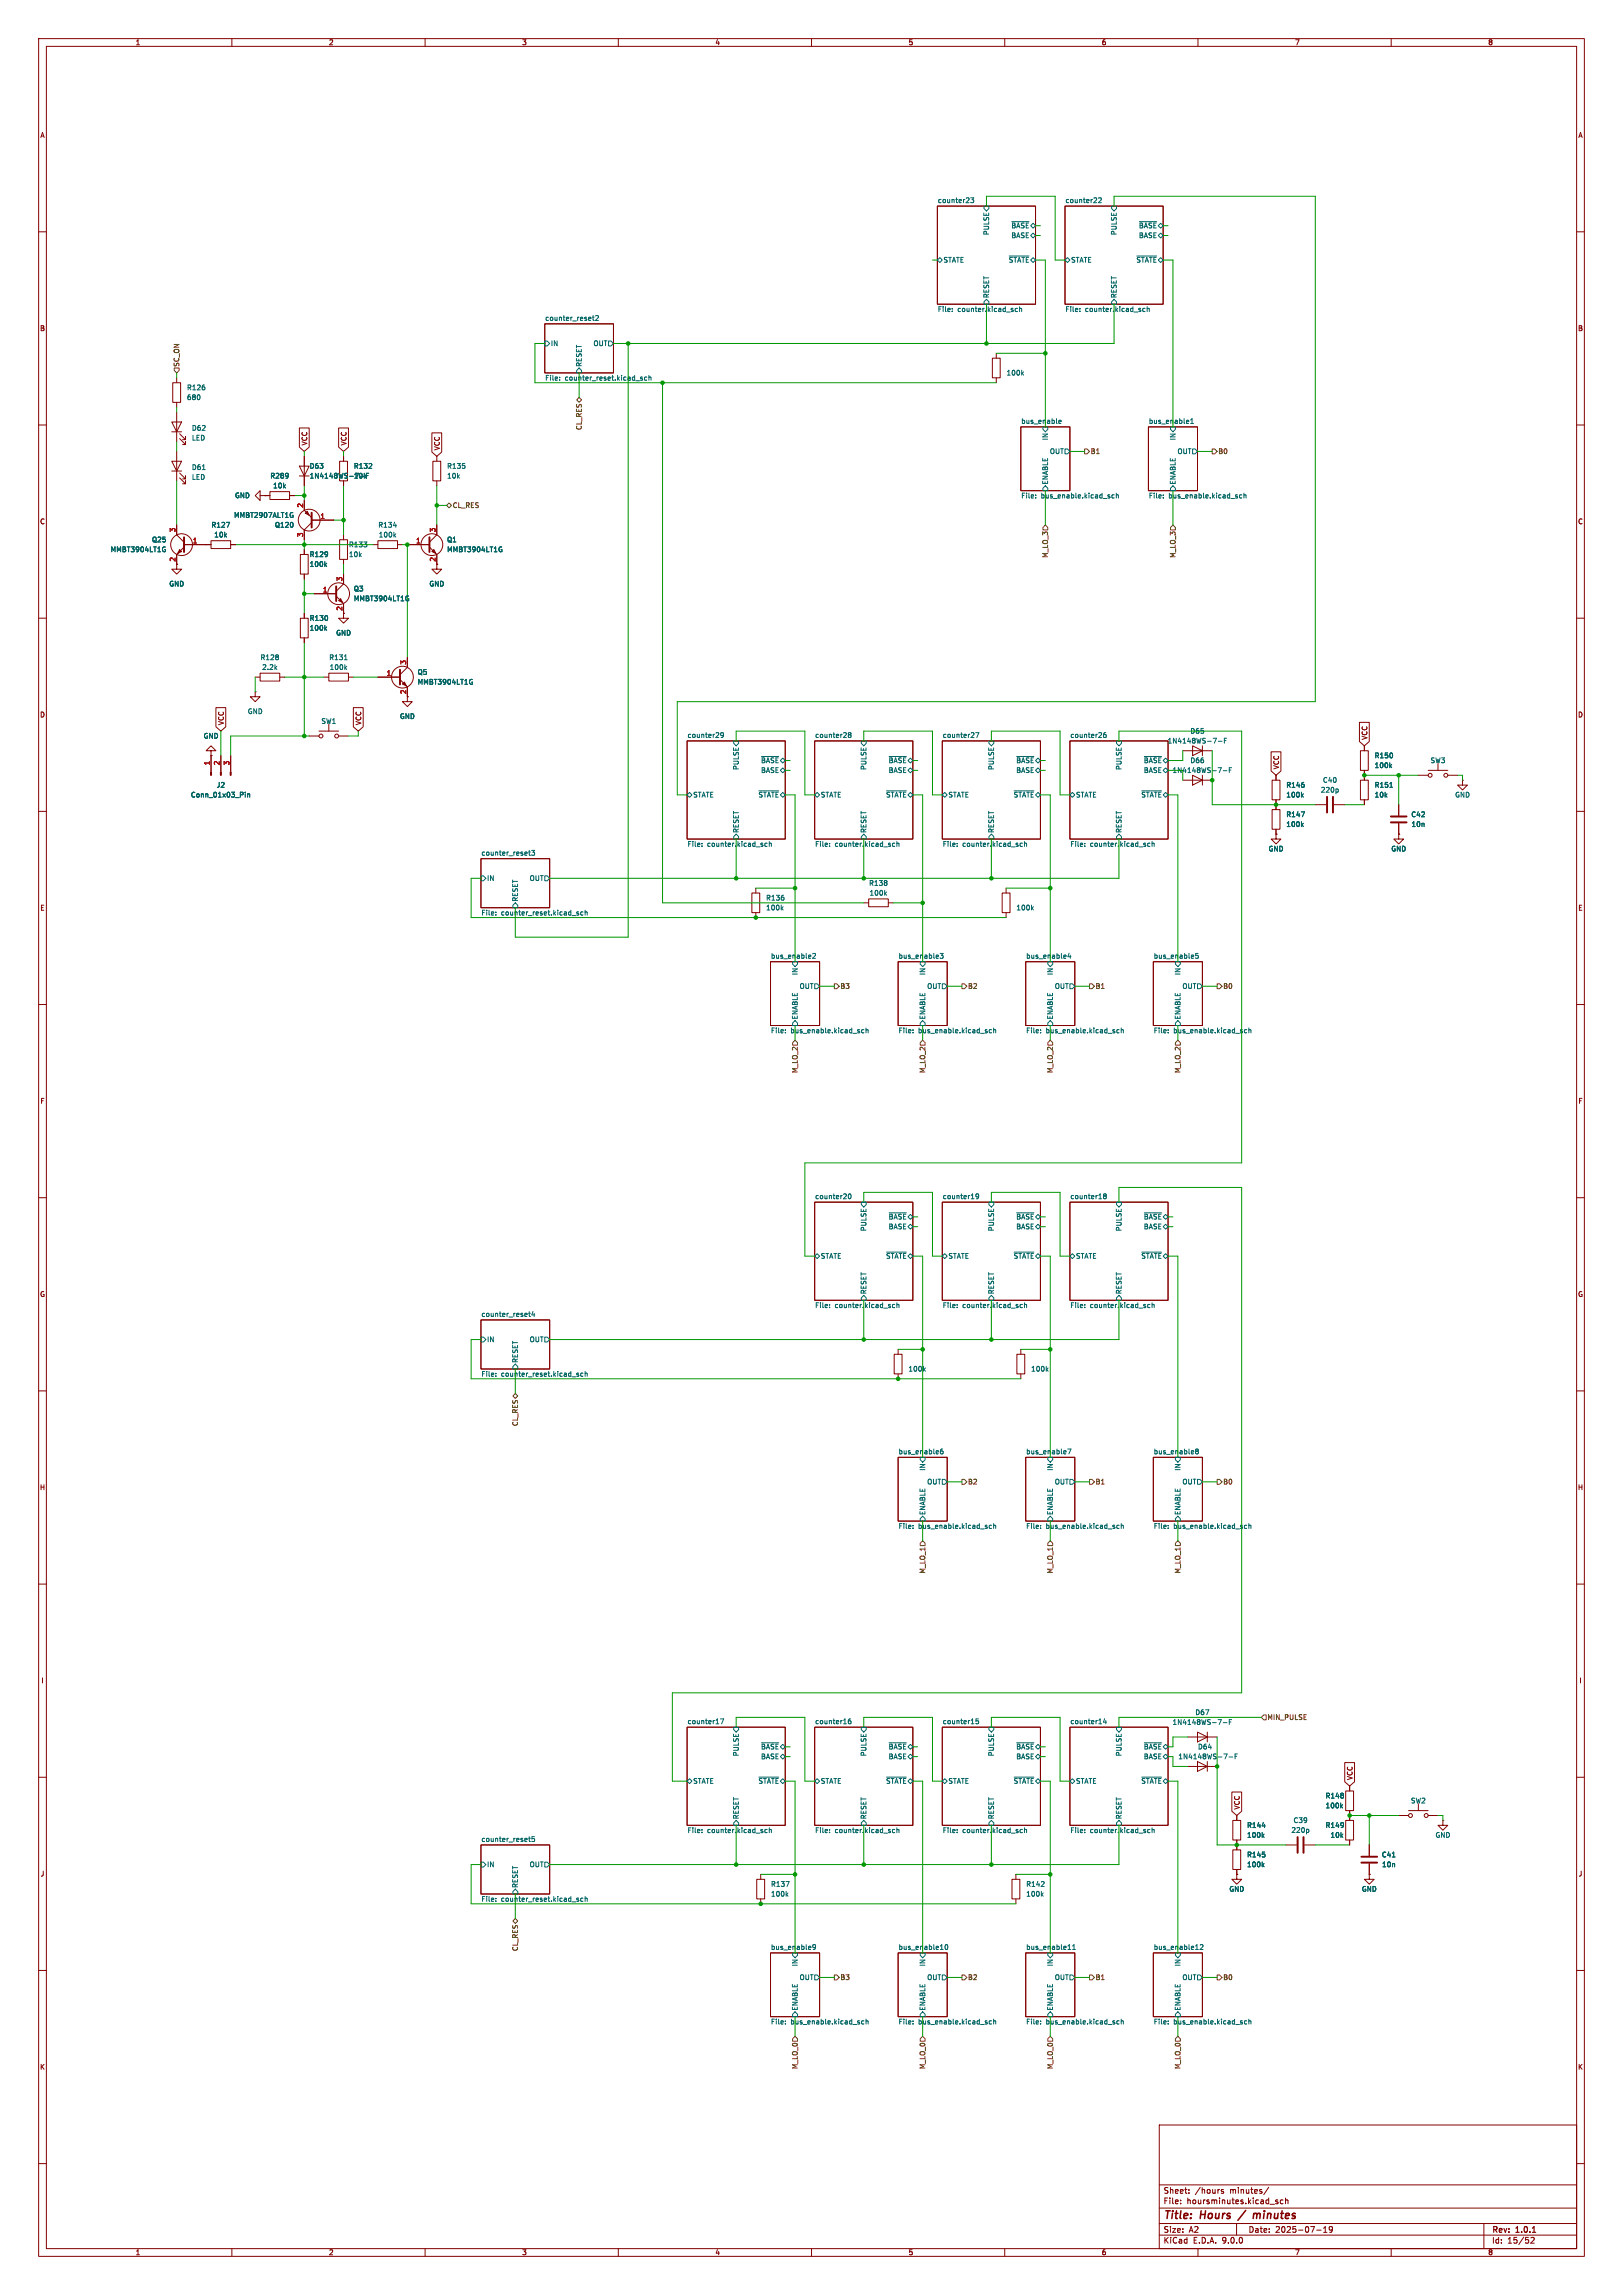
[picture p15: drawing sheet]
<svg xmlns="http://www.w3.org/2000/svg" width="420mm" height="594mm" viewBox="0 0 420 594" stroke-linecap="round" stroke-linejoin="round" font-family="sans-serif">
<defs><g id="words">
<g font-size="2.8" fill="#840000">
<text x="301" y="574.9">Title:</text>
<text x="310.6" y="574.9">Hours</text>
<text x="326" y="574.9">minutes</text>
</g>
<g font-size="2.1" fill="#840000">
<text x="301" y="568">Sheet:</text>
<text x="309.2" y="568">/hours</text>
<text x="318.3" y="568">minutes/</text>
<text x="301" y="570.7">File:</text>
<text x="307.1" y="570.7">hoursminutes.kicad_sch</text>
<text x="301" y="580.9">KiCad</text>
<text x="301" y="578.1">Size:</text>
<text x="307.6" y="578.1">A2</text>
<text x="308.7" y="580.9">E.D.A.</text>
<text x="316.3" y="580.9">9.0.0</text>
<text x="323" y="578.1">Date:</text>
<text x="330" y="578.1">2025-07-19</text>
<text x="386" y="578.3">Rev:</text>
<text x="386" y="580.9">Id:</text>
<text x="390.1" y="580.9">15/52</text>
<text x="392.4" y="578.3">1.0.1</text>
</g>
<g font-size="1.8" fill="#840000">
<text x="35" y="11.9">1</text>
<text x="85" y="11.9">2</text>
<text x="135" y="11.9">3</text>
<text x="185" y="11.9">4</text>
<text x="235" y="11.9">5</text>
<text x="285" y="11.9">6</text>
<text x="335" y="11.9">7</text>
<text x="385" y="11.9">8</text>
<text x="10.3" y="35.9">A</text>
<text x="408.3" y="35.9">A</text>
<text x="10.3" y="85.9">B</text>
<text x="408.2" y="85.9">B</text>
<text x="79.7" y="115.4" transform="rotate(-90 79.7 115.4)">VCC</text>
<text x="89.9" y="115.4" transform="rotate(-90 89.9 115.4)">VCC</text>
<text x="114" y="116.7" transform="rotate(-90 114 116.7)">VCC</text>
<text x="10.3" y="135.9">C</text>
<text x="408.2" y="135.9">C</text>
<text x="45.5" y="145.5" transform="rotate(-90 45.5 145.5)">2</text>
<text x="88.6" y="158.2" transform="rotate(-90 88.6 158.2)">2</text>
<text x="10.3" y="185.9">D</text>
<text x="408.2" y="185.9">D</text>
<text x="58.1" y="187.8" transform="rotate(-90 58.1 187.8)">VCC</text>
<text x="93.7" y="187.8" transform="rotate(-90 93.7 187.8)">VCC</text>
<text x="354" y="191.6" transform="rotate(-90 354 191.6)">VCC</text>
<text x="331.2" y="199.2" transform="rotate(-90 331.2 199.2)">VCC</text>
<text x="10.3" y="235.9">E</text>
<text x="408.3" y="235.9">E</text>
<text x="10.3" y="285.9">F</text>
<text x="408.3" y="285.9">F</text>
<text x="10.3" y="335.9">G</text>
<text x="408.2" y="335.9">G</text>
<text x="10.2" y="385.9">H</text>
<text x="408.2" y="385.9">H</text>
<text x="10.6" y="435.9">I</text>
<text x="408.6" y="435.9">I</text>
<text x="350.2" y="460.9" transform="rotate(-90 350.2 460.9)">VCC</text>
<text x="321" y="468.5" transform="rotate(-90 321 468.5)">VCC</text>
<text x="10.4" y="485.9">J</text>
<text x="408.4" y="485.9">J</text>
<text x="10.3" y="535.9">K</text>
<text x="408.2" y="535.9">K</text>
<text x="35" y="583.9">1</text>
<text x="85" y="583.9">2</text>
<text x="135" y="583.9">3</text>
<text x="185" y="583.9">4</text>
<text x="235" y="583.9">5</text>
<text x="285" y="583.9">6</text>
<text x="335" y="583.9">7</text>
<text x="385" y="583.9">8</text>
</g>
<g font-size="1.8" fill="#006464">
<text x="242.6" y="52.6">counter23</text>
<text x="275.6" y="52.6">counter22</text>
<text x="261.6" y="59.3">~{BASE}</text>
<text x="294.6" y="59.3">~{BASE}</text>
<text x="256.1" y="61" transform="rotate(-90 256.1 61)">PULSE</text>
<text x="261.6" y="61.8">BASE</text>
<text x="289.2" y="61" transform="rotate(-90 289.2 61)">PULSE</text>
<text x="294.6" y="61.8">BASE</text>
<text x="244" y="68.2">STATE</text>
<text x="260.9" y="68.2">~{STATE}</text>
<text x="277.1" y="68.2">STATE</text>
<text x="293.9" y="68.2">~{STATE}</text>
<text x="256.1" y="77.3" transform="rotate(-90 256.1 77.3)">RESET</text>
<text x="289.2" y="77.3" transform="rotate(-90 289.2 77.3)">RESET</text>
<text x="141" y="83.1">counter_reset2</text>
<text x="242.6" y="81.1">File:</text>
<text x="247.8" y="81.1">counter.kicad_sch</text>
<text x="275.6" y="81.1">File:</text>
<text x="280.8" y="81.1">counter.kicad_sch</text>
<text x="142.4" y="89.8">IN</text>
<text x="153.5" y="89.8">OUT</text>
<text x="150.7" y="95.1" transform="rotate(-90 150.7 95.1)">RESET</text>
<text x="48.3" y="101.2">R126</text>
<text x="141" y="98.8">File:</text>
<text x="146.2" y="98.8">counter_reset.kicad_sch</text>
<text x="260.4" y="97.4">100k</text>
<text x="48.3" y="103.7">680</text>
<text x="49.5" y="111.7">D62</text>
<text x="264.2" y="109.8">bus_enable</text>
<text x="297.2" y="109.8">bus_enable1</text>
<text x="49.5" y="114.2">LED</text>
<text x="271.4" y="114.1" transform="rotate(-90 271.4 114.1)">IN</text>
<text x="271.6" y="117.7">OUT</text>
<text x="304.4" y="114.1" transform="rotate(-90 304.4 114.1)">IN</text>
<text x="304.6" y="117.7">OUT</text>
<text x="49.5" y="124.4">LED</text>
<text x="49.5" y="121.8">D61</text>
<text x="69.8" y="124.1">R289</text>
<text x="80" y="121.5">D63</text>
<text x="80" y="124.1">1N4148WS-7-F</text>
<text x="91.4" y="121.5">R132</text>
<text x="91.4" y="124.1">10k</text>
<text x="115.6" y="121.5">R135</text>
<text x="115.6" y="124.1">10k</text>
<text x="271.4" y="125.5" transform="rotate(-90 271.4 125.5)">ENABLE</text>
<text x="304.4" y="125.5" transform="rotate(-90 304.4 125.5)">ENABLE</text>
<text x="60.7" y="129.1">GND</text>
<text x="70.6" y="126.6">10k</text>
<text x="264.2" y="129.3">File:</text>
<text x="269.4" y="129.3">bus_enable.kicad_sch</text>
<text x="297.2" y="129.3">File:</text>
<text x="302.4" y="129.3">bus_enable.kicad_sch</text>
<text x="54.6" y="136.8">R127</text>
<text x="60.4" y="134.2">MMBT2907ALT1G</text>
<text x="71" y="136.8">Q120</text>
<text x="97.8" y="136.8">R134</text>
<text x="28.5" y="143.1">MMBT3904LT1G</text>
<text x="39.2" y="140.6">Q25</text>
<text x="55.3" y="139.3">10k</text>
<text x="90.2" y="141.8">R133</text>
<text x="97.9" y="139.3">100k</text>
<text x="115.6" y="140.6">Q1</text>
<text x="115.6" y="143.1">MMBT3904LT1G</text>
<text x="80" y="144.4">R129</text>
<text x="80" y="146.9">100k</text>
<text x="90.2" y="144.4">10k</text>
<text x="43.7" y="152">GND</text>
<text x="91.4" y="153.3">Q3</text>
<text x="91.4" y="155.8">MMBT3904LT1G</text>
<text x="111" y="152">GND</text>
<text x="80" y="160.9">R130</text>
<text x="80" y="163.4">100k</text>
<text x="86.9" y="164.7">GND</text>
<text x="67.3" y="171">R128</text>
<text x="67.7" y="173.6">2.2k</text>
<text x="85.1" y="171">R131</text>
<text x="85.2" y="173.6">100k</text>
<text x="108" y="174.9">Q5</text>
<text x="108" y="177.4">MMBT3904LT1G</text>
<text x="64" y="185">GND</text>
<text x="52.6" y="191.4">GND</text>
<text x="83.1" y="187.6">SW1</text>
<text x="103.4" y="186.3">GND</text>
<text x="177.8" y="191.1">counter29</text>
<text x="210.8" y="191.1">counter28</text>
<text x="243.8" y="191.1">counter27</text>
<text x="276.9" y="191.1">counter26</text>
<text x="307.9" y="190.1">D65</text>
<text x="196.8" y="197.7">~{BASE}</text>
<text x="229.8" y="197.7">~{BASE}</text>
<text x="262.9" y="197.7">~{BASE}</text>
<text x="295.9" y="197.7">~{BASE}</text>
<text x="302" y="192.6">1N4148WS-7-F</text>
<text x="307.9" y="197.7">D66</text>
<text x="355.6" y="196.4">R150</text>
<text x="370.1" y="197.7">SW3</text>
<text x="191.4" y="199.4" transform="rotate(-90 191.4 199.4)">PULSE</text>
<text x="196.8" y="200.3">BASE</text>
<text x="224.4" y="199.4" transform="rotate(-90 224.4 199.4)">PULSE</text>
<text x="229.8" y="200.3">BASE</text>
<text x="257.4" y="199.4" transform="rotate(-90 257.4 199.4)">PULSE</text>
<text x="262.9" y="200.3">BASE</text>
<text x="290.4" y="199.4" transform="rotate(-90 290.4 199.4)">PULSE</text>
<text x="295.9" y="200.3">BASE</text>
<text x="303.3" y="200.3">1N4148WS-7-F</text>
<text x="342.2" y="202.8">C40</text>
<text x="355.6" y="199">100k</text>
<text x="49.3" y="206.6">Conn_01x03_Pin</text>
<text x="56" y="204.1">J2</text>
<text x="179.3" y="206.6">STATE</text>
<text x="196.2" y="206.6">~{STATE}</text>
<text x="212.3" y="206.6">STATE</text>
<text x="229.2" y="206.6">~{STATE}</text>
<text x="245.3" y="206.6">STATE</text>
<text x="262.2" y="206.6">~{STATE}</text>
<text x="278.3" y="206.6">STATE</text>
<text x="295.2" y="206.6">~{STATE}</text>
<text x="332.7" y="204.1">R146</text>
<text x="332.7" y="206.6">100k</text>
<text x="341.7" y="205.3">220p</text>
<text x="355.6" y="204.1">R151</text>
<text x="355.6" y="206.6">10k</text>
<text x="376.4" y="206.6">GND</text>
<text x="191.4" y="215.7" transform="rotate(-90 191.4 215.7)">RESET</text>
<text x="224.4" y="215.7" transform="rotate(-90 224.4 215.7)">RESET</text>
<text x="257.4" y="215.7" transform="rotate(-90 257.4 215.7)">RESET</text>
<text x="290.4" y="215.7" transform="rotate(-90 290.4 215.7)">RESET</text>
<text x="332.7" y="211.7">R147</text>
<text x="332.7" y="214.2">100k</text>
<text x="365.1" y="211.7">C42</text>
<text x="365.1" y="214.2">10n</text>
<text x="124.5" y="221.5">counter_reset3</text>
<text x="177.8" y="219.5">File:</text>
<text x="183" y="219.5">counter.kicad_sch</text>
<text x="210.8" y="219.5">File:</text>
<text x="216" y="219.5">counter.kicad_sch</text>
<text x="243.8" y="219.5">File:</text>
<text x="249.1" y="219.5">counter.kicad_sch</text>
<text x="276.9" y="219.5">File:</text>
<text x="282.1" y="219.5">counter.kicad_sch</text>
<text x="328.2" y="220.6">GND</text>
<text x="359.9" y="220.6">GND</text>
<text x="125.9" y="228.2">IN</text>
<text x="134.2" y="233.5" transform="rotate(-90 134.2 233.5)">RESET</text>
<text x="136.9" y="228.2">OUT</text>
<text x="198.1" y="233.3">R136</text>
<text x="224.8" y="229.5">R138</text>
<text x="224.9" y="232">100k</text>
<text x="124.5" y="237.3">File:</text>
<text x="129.7" y="237.3">counter_reset.kicad_sch</text>
<text x="198.1" y="235.8">100k</text>
<text x="262.9" y="235.8">100k</text>
<text x="199.4" y="248.2">bus_enable2</text>
<text x="232.4" y="248.2">bus_enable3</text>
<text x="265.4" y="248.2">bus_enable4</text>
<text x="298.4" y="248.2">bus_enable5</text>
<text x="206.6" y="252.5" transform="rotate(-90 206.6 252.5)">IN</text>
<text x="206.8" y="256.1">OUT</text>
<text x="239.6" y="252.5" transform="rotate(-90 239.6 252.5)">IN</text>
<text x="239.8" y="256.1">OUT</text>
<text x="272.6" y="252.5" transform="rotate(-90 272.6 252.5)">IN</text>
<text x="272.8" y="256.1">OUT</text>
<text x="305.7" y="252.5" transform="rotate(-90 305.7 252.5)">IN</text>
<text x="305.9" y="256.1">OUT</text>
<text x="206.6" y="264" transform="rotate(-90 206.6 264)">ENABLE</text>
<text x="239.6" y="264" transform="rotate(-90 239.6 264)">ENABLE</text>
<text x="272.6" y="264" transform="rotate(-90 272.6 264)">ENABLE</text>
<text x="305.7" y="264" transform="rotate(-90 305.7 264)">ENABLE</text>
<text x="199.4" y="267.7">File:</text>
<text x="204.6" y="267.7">bus_enable.kicad_sch</text>
<text x="232.4" y="267.7">File:</text>
<text x="237.6" y="267.7">bus_enable.kicad_sch</text>
<text x="265.4" y="267.7">File:</text>
<text x="270.7" y="267.7">bus_enable.kicad_sch</text>
<text x="298.4" y="267.7">File:</text>
<text x="303.7" y="267.7">bus_enable.kicad_sch</text>
<text x="210.8" y="310.4">counter20</text>
<text x="243.8" y="310.4">counter19</text>
<text x="276.9" y="310.4">counter18</text>
<text x="229.8" y="315.8">~{BASE}</text>
<text x="262.9" y="315.8">~{BASE}</text>
<text x="295.9" y="315.8">~{BASE}</text>
<text x="224.4" y="318.8" transform="rotate(-90 224.4 318.8)">PULSE</text>
<text x="229.8" y="318.4">BASE</text>
<text x="257.4" y="318.8" transform="rotate(-90 257.4 318.8)">PULSE</text>
<text x="262.9" y="318.4">BASE</text>
<text x="290.4" y="318.8" transform="rotate(-90 290.4 318.8)">PULSE</text>
<text x="295.9" y="318.4">BASE</text>
<text x="212.3" y="326">STATE</text>
<text x="229.2" y="326">~{STATE}</text>
<text x="245.3" y="326">STATE</text>
<text x="262.2" y="326">~{STATE}</text>
<text x="278.3" y="326">STATE</text>
<text x="295.2" y="326">~{STATE}</text>
<text x="224.4" y="335.1" transform="rotate(-90 224.4 335.1)">RESET</text>
<text x="257.4" y="335.1" transform="rotate(-90 257.4 335.1)">RESET</text>
<text x="290.4" y="335.1" transform="rotate(-90 290.4 335.1)">RESET</text>
<text x="124.5" y="340.9">counter_reset4</text>
<text x="210.8" y="338.9">File:</text>
<text x="216" y="338.9">counter.kicad_sch</text>
<text x="243.8" y="338.9">File:</text>
<text x="249.1" y="338.9">counter.kicad_sch</text>
<text x="276.9" y="338.9">File:</text>
<text x="282.1" y="338.9">counter.kicad_sch</text>
<text x="125.9" y="347.6">IN</text>
<text x="136.9" y="347.6">OUT</text>
<text x="134.2" y="352.9" transform="rotate(-90 134.2 352.9)">RESET</text>
<text x="124.5" y="356.6">File:</text>
<text x="129.7" y="356.6">counter_reset.kicad_sch</text>
<text x="235" y="355.2">100k</text>
<text x="266.7" y="355.2">100k</text>
<text x="232.4" y="376.5">bus_enable6</text>
<text x="265.4" y="376.5">bus_enable7</text>
<text x="298.4" y="376.5">bus_enable8</text>
<text x="239.6" y="380.8" transform="rotate(-90 239.6 380.8)">IN</text>
<text x="272.6" y="380.8" transform="rotate(-90 272.6 380.8)">IN</text>
<text x="305.7" y="380.8" transform="rotate(-90 305.7 380.8)">IN</text>
<text x="239.8" y="384.4">OUT</text>
<text x="272.8" y="384.4">OUT</text>
<text x="305.9" y="384.4">OUT</text>
<text x="239.6" y="392.2" transform="rotate(-90 239.6 392.2)">ENABLE</text>
<text x="272.6" y="392.2" transform="rotate(-90 272.6 392.2)">ENABLE</text>
<text x="305.7" y="392.2" transform="rotate(-90 305.7 392.2)">ENABLE</text>
<text x="232.4" y="396">File:</text>
<text x="237.6" y="396">bus_enable.kicad_sch</text>
<text x="265.4" y="396">File:</text>
<text x="270.7" y="396">bus_enable.kicad_sch</text>
<text x="298.4" y="396">File:</text>
<text x="303.7" y="396">bus_enable.kicad_sch</text>
<text x="177.8" y="446.3">counter17</text>
<text x="210.8" y="446.3">counter16</text>
<text x="243.8" y="446.3">counter15</text>
<text x="276.9" y="446.3">counter14</text>
<text x="303.3" y="446.6">1N4148WS-7-F</text>
<text x="309.2" y="444.1">D67</text>
<text x="191.4" y="454.7" transform="rotate(-90 191.4 454.7)">PULSE</text>
<text x="196.8" y="453">~{BASE}</text>
<text x="196.8" y="455.5">BASE</text>
<text x="224.4" y="454.7" transform="rotate(-90 224.4 454.7)">PULSE</text>
<text x="229.8" y="453">~{BASE}</text>
<text x="229.8" y="455.5">BASE</text>
<text x="257.4" y="454.7" transform="rotate(-90 257.4 454.7)">PULSE</text>
<text x="262.9" y="453">~{BASE}</text>
<text x="262.9" y="455.5">BASE</text>
<text x="290.4" y="454.7" transform="rotate(-90 290.4 454.7)">PULSE</text>
<text x="295.9" y="453">~{BASE}</text>
<text x="295.9" y="455.5">BASE</text>
<text x="304.8" y="455.5">1N4148WS-7-F</text>
<text x="309.9" y="453">D64</text>
<text x="179.3" y="461.9">STATE</text>
<text x="196.2" y="461.9">~{STATE}</text>
<text x="212.3" y="461.9">STATE</text>
<text x="229.2" y="461.9">~{STATE}</text>
<text x="245.3" y="461.9">STATE</text>
<text x="262.2" y="461.9">~{STATE}</text>
<text x="278.3" y="461.9">STATE</text>
<text x="295.2" y="461.9">~{STATE}</text>
<text x="342.9" y="465.7">R148</text>
<text x="365" y="467">SW2</text>
<text x="191.4" y="471" transform="rotate(-90 191.4 471)">RESET</text>
<text x="224.4" y="471" transform="rotate(-90 224.4 471)">RESET</text>
<text x="257.4" y="471" transform="rotate(-90 257.4 471)">RESET</text>
<text x="290.4" y="471" transform="rotate(-90 290.4 471)">RESET</text>
<text x="322.6" y="473.3">R144</text>
<text x="334.6" y="472">C39</text>
<text x="342.9" y="473.3">R149</text>
<text x="342.9" y="468.2">100k</text>
<text x="124.5" y="476.8">counter_reset5</text>
<text x="177.8" y="474.8">File:</text>
<text x="183" y="474.8">counter.kicad_sch</text>
<text x="210.8" y="474.8">File:</text>
<text x="216" y="474.8">counter.kicad_sch</text>
<text x="243.8" y="474.8">File:</text>
<text x="249.1" y="474.8">counter.kicad_sch</text>
<text x="276.9" y="474.8">File:</text>
<text x="282.1" y="474.8">counter.kicad_sch</text>
<text x="322.6" y="475.8">100k</text>
<text x="334.1" y="474.6">220p</text>
<text x="344.2" y="475.8">10k</text>
<text x="371.3" y="475.8">GND</text>
<text x="125.9" y="483.5">IN</text>
<text x="136.9" y="483.5">OUT</text>
<text x="322.6" y="480.9">R145</text>
<text x="322.6" y="483.5">100k</text>
<text x="357.5" y="480.9">C41</text>
<text x="357.5" y="483.5">10n</text>
<text x="134.2" y="488.8" transform="rotate(-90 134.2 488.8)">RESET</text>
<text x="199.4" y="488.5">R137</text>
<text x="199.4" y="491.1">100k</text>
<text x="265.4" y="488.5">R142</text>
<text x="265.4" y="491.1">100k</text>
<text x="318" y="489.8">GND</text>
<text x="352.3" y="489.8">GND</text>
<text x="124.5" y="492.5">File:</text>
<text x="129.7" y="492.5">counter_reset.kicad_sch</text>
<text x="199.4" y="504.7">bus_enable9</text>
<text x="206.6" y="509.1" transform="rotate(-90 206.6 509.1)">IN</text>
<text x="232.4" y="504.7">bus_enable10</text>
<text x="239.6" y="509.1" transform="rotate(-90 239.6 509.1)">IN</text>
<text x="265.4" y="504.7">bus_enable11</text>
<text x="272.6" y="509.1" transform="rotate(-90 272.6 509.1)">IN</text>
<text x="298.4" y="504.7">bus_enable12</text>
<text x="305.7" y="509.1" transform="rotate(-90 305.7 509.1)">IN</text>
<text x="206.8" y="512.7">OUT</text>
<text x="239.8" y="512.7">OUT</text>
<text x="272.8" y="512.7">OUT</text>
<text x="305.9" y="512.7">OUT</text>
<text x="206.6" y="520.5" transform="rotate(-90 206.6 520.5)">ENABLE</text>
<text x="239.6" y="520.5" transform="rotate(-90 239.6 520.5)">ENABLE</text>
<text x="272.6" y="520.5" transform="rotate(-90 272.6 520.5)">ENABLE</text>
<text x="305.7" y="520.5" transform="rotate(-90 305.7 520.5)">ENABLE</text>
<text x="199.4" y="524.3">File:</text>
<text x="204.6" y="524.3">bus_enable.kicad_sch</text>
<text x="232.4" y="524.3">File:</text>
<text x="237.6" y="524.3">bus_enable.kicad_sch</text>
<text x="265.4" y="524.3">File:</text>
<text x="270.7" y="524.3">bus_enable.kicad_sch</text>
<text x="298.4" y="524.3">File:</text>
<text x="303.7" y="524.3">bus_enable.kicad_sch</text>
</g>
<g font-size="1.8" fill="#725600">
<text x="46.6" y="95.1" transform="rotate(-90 46.6 95.1)">SC_ON</text>
<text x="150.7" y="111.4" transform="rotate(-90 150.7 111.4)">CL_RES</text>
<text x="282.1" y="117.7">B1</text>
<text x="315.2" y="117.7">B0</text>
<text x="117" y="131.7">CL_RES</text>
<text x="271.4" y="144.5" transform="rotate(-90 271.4 144.5)">M_LO_3</text>
<text x="304.4" y="144.5" transform="rotate(-90 304.4 144.5)">M_LO_3</text>
<text x="217.4" y="256.1">B3</text>
<text x="250.4" y="256.1">B2</text>
<text x="283.4" y="256.1">B1</text>
<text x="316.4" y="256.1">B0</text>
<text x="206.6" y="277.9" transform="rotate(-90 206.6 277.9)">M_LO_2</text>
<text x="239.6" y="277.9" transform="rotate(-90 239.6 277.9)">M_LO_2</text>
<text x="272.6" y="277.9" transform="rotate(-90 272.6 277.9)">M_LO_2</text>
<text x="305.7" y="277.9" transform="rotate(-90 305.7 277.9)">M_LO_2</text>
<text x="134.2" y="369.2" transform="rotate(-90 134.2 369.2)">CL_RES</text>
<text x="250.4" y="384.4">B2</text>
<text x="283.4" y="384.4">B1</text>
<text x="316.4" y="384.4">B0</text>
<text x="239.6" y="407.4" transform="rotate(-90 239.6 407.4)">M_LO_1</text>
<text x="272.6" y="407.4" transform="rotate(-90 272.6 407.4)">M_LO_1</text>
<text x="305.7" y="407.4" transform="rotate(-90 305.7 407.4)">M_LO_1</text>
<text x="327.9" y="445.4">MIN_PULSE</text>
<text x="134.2" y="505.1" transform="rotate(-90 134.2 505.1)">CL_RES</text>
<text x="217.4" y="512.7">B3</text>
<text x="250.4" y="512.7">B2</text>
<text x="283.4" y="512.7">B1</text>
<text x="316.4" y="512.7">B0</text>
<text x="206.6" y="535.7" transform="rotate(-90 206.6 535.7)">M_LO_0</text>
<text x="239.6" y="535.7" transform="rotate(-90 239.6 535.7)">M_LO_0</text>
<text x="272.6" y="535.7" transform="rotate(-90 272.6 535.7)">M_LO_0</text>
<text x="305.7" y="535.7" transform="rotate(-90 305.7 535.7)">M_LO_0</text>
</g>
<g font-size="1.8" fill="#a90000">
<text x="78.5" y="131.5" transform="rotate(-90 78.5 131.5)">2</text>
<text x="45.5" y="137.9" transform="rotate(-90 45.5 137.9)">3</text>
<text x="82.8" y="134.4">1</text>
<text x="112.8" y="137.9" transform="rotate(-90 112.8 137.9)">3</text>
<text x="49.8" y="140.7">1</text>
<text x="78.5" y="139.1" transform="rotate(-90 78.5 139.1)">3</text>
<text x="107.6" y="140.7">1</text>
<text x="112.8" y="145.5" transform="rotate(-90 112.8 145.5)">2</text>
<text x="83.4" y="153.4">1</text>
<text x="88.6" y="150.6" transform="rotate(-90 88.6 150.6)">3</text>
<text x="105.2" y="172.2" transform="rotate(-90 105.2 172.2)">3</text>
<text x="99.9" y="175">1</text>
<text x="105.2" y="179.8" transform="rotate(-90 105.2 179.8)">2</text>
<text x="54.4" y="198.2" transform="rotate(-90 54.4 198.2)">1</text>
<text x="56.9" y="198.2" transform="rotate(-90 56.9 198.2)">2</text>
<text x="59.4" y="198.2" transform="rotate(-90 59.4 198.2)">3</text>
</g>
</g></defs>
<g fill="none" stroke="#840000" stroke-width=".26">
<path d="M10 10h400v574h-400zM12 12h396v570h-396zM60 10v2M110 10v2M160 10v2M210 10v2M260 10v2M310 10v2M360 10v2M10 60h2M242.6 53.3h25.4v25.4h-25.4zM275.6 53.3h25.4v25.4h-25.4z"/>
<path d="M408 60h2M44.7 99.1h2v5h-2zM45.7 97.8v1.3M141 83.8h17.7v12.7h-17.7zM256.8 92.7h2v5.1h-2zM257.8 91.4v1.3M257.8 97.8v1.3M10 110h2M44.4 119.4h2.6l-1.3 2.5zM44.4 109.2h2.6l-1.3 2.6zM44.4 111.8h2.6M45.7 104.1v1.3"/>
<path d="M45.7 106.7v7.6M45.7 116.8v7.7M46.5 113.5l1.5 1.6v-.8v.8h-.8M46.5 112.3l1.5 1.5v-.8v.8h-.8M77.5 110.8h2.5v4.9l-1.3 1.1-1.2-1.1zM78.7 118.1v7.6M87.6 110.8h2.6v4.9l-1.3 1.1-1.3-1.1zM87.9 119.4h2v5.1h-2zM88.9 118.1v1.3M111.8 112h2.5v5l-1.3 1.1-1.2-1.1zM112 119.4h2v5.1h-2zM113 118.1v1.3"/>
<path d="M264.2 110.5h12.7v16.5h-12.7zM297.2 110.5h12.7v16.5h-12.7zM408 110h2M44.4 121.9h2.6M45.7 135.9v2.5l1.9 1.9M46.5 123.7l1.5 1.5v-.7v.7h-.8M46.5 122.4l1.5 1.6v-.8v.8h-.8M54.6 140h5.1v2h-5.1zM67.3 128.3v-1.3l-1.3 1.3 1.3 1.2v-1.2h1.3M68.6 128.3h.1M68.6 128.3h1.2M69.8 127.3h5.1v2h-5.1z"/>
<path d="M74.9 128.3h1.3M77.5 120.6h2.5l-1.3 2.6zM77.5 123.2h2.5M78.7 129.5v2.6l1.9 1.9M80.6 135.3l-1.9 1.9v2.5M80.6 134.6h5.8M87.9 139.7h2v5.1h-2zM88.9 124.5v1.2M88.9 138.4v1.3M97.8 140h5.1v2h-5.1zM113 135.9v2.5l-1.9 1.9M113 124.5v1.2"/>
<path d="M10 160h2M47.6 141.6l-1.9 1.9v3.8h1.3l-1.3 1.3-1.3-1.3h1.3M47.6 141h7M59.7 141h1.3M77.7 143.5h2.1v5.1h-2.1zM78.7 142.2v1.3M78.7 148.6v1.3M78.7 158.7v1.3M81.3 153.7h5.7M87 154.3l1.9 1.9v3.8h1.3l-1.3 1.3-1.3-1.3h1.3M88.9 148.6v2.5l-1.9 1.9M88.9 144.8v1.2"/>
<path d="M96.5 141h1.3M102.9 141h1.2M105.4 141h5.7M111.1 141.6l1.9 1.9v3.8h1.3l-1.3 1.3-1.2-1.3h1.2M408 160h2M66 179.1v1.2h1.3l-1.3 1.3-1.2-1.3h1.2M66 179.1h.1M66 175.3h1.3M67.3 174.2h5.1v2.1h-5.1zM72.4 175.3h1.3M77.7 160h2.1v5.1h-2.1zM78.7 165.1v1.3"/>
<path d="M83.8 175.3h1.3M85.1 174.2h5.1v2.1h-5.1zM90.2 175.3h1.2M97.8 175.3h5.7M103.5 175.9l1.9 1.9v3.8h1.3l-1.3 1.3-1.3-1.3h1.3M105.4 170.2v2.5l-1.9 1.9M54.6 194.3h1.3l-1.3-1.3-1.3 1.3h1.3v1.3M54.6 195.6h.1M54.6 195.6v4.2M55.9 183.2h2.5v4.9l-1.3 1.1-1.2-1.1zM57.1 195.6v4.2M59.7 195.6v4.2"/>
<path d="M80 190.5h2.5M82.5 189.2h5.1M85.1 187.5v1.7M87.6 190.5h2.6M91.4 183.2h2.6v4.9l-1.3 1.1-1.3-1.1zM177.8 191.8h25.4v25.4h-25.4zM210.8 191.8h25.4v25.4h-25.4zM243.8 191.8h25.4v25.4h-25.4zM276.9 191.8h25.4v25.4h-25.4zM306.1 194.3h7.6M308.6 193l2.5 1.3-2.5 1.3zM311.1 193v2.6"/>
<path d="M328.9 194.6h2.6v4.9l-1.3 1.2-1.3-1.2zM351.8 187h2.5v4.9l-1.2 1.1-1.3-1.1zM352 194.3h2.1v5.1h-2.1zM353.1 193v1.3M353.1 199.4v2.5M369.6 199.4h5M372.1 197.6v1.8M10 210h2M306.1 201.9h7.6M308.6 200.7l2.5 1.2-2.5 1.3zM311.1 200.7v2.5M329.2 201.9h2v5.1h-2z"/>
<path d="M329.2 209.5h2v5.1h-2zM330.2 215.9v1.3h1.3l-1.3 1.2-1.3-1.2h1.3M330.2 215.9h.1M330.2 200.7v1.2M330.2 207v2.5M330.2 214.6v1.3M340.4 208.3h2.8M345.2 208.3h2.8M352 201.9h2.1v5.1h-2.1zM353.1 207v1.3M361.9 215.9v1.3h1.3l-1.3 1.2-1.2-1.2h1.2M361.9 215.9h.1"/>
<path d="M361.9 208.3v2.8M361.9 213.1v2.8M367 200.7h2.6M374.6 200.7h2.6M378.5 201.9v1.3h1.2l-1.2 1.3-1.3-1.3h1.3M378.5 201.9h.1M408 210h2M124.5 222.2h17.7v12.7h-17.7zM194.6 231.1h2v5.1h-2zM195.6 229.9v1.2M195.6 236.2v1.3M223.5 233.7h1.3"/>
<path d="M224.8 232.7h5.1v2h-5.1zM229.9 233.7h1.2M259.3 231.1h2.1v5.1h-2.1zM260.3 229.9v1.2M260.3 236.2v1.3M10 260h2M199.4 248.9h12.7v16.5h-12.7zM232.4 248.9h12.7v16.5h-12.7zM265.4 248.9h12.7v16.5h-12.7zM298.4 248.9h12.7v16.5h-12.7zM408 260h2M10 310h2"/>
<path d="M210.8 311.1h25.4v25.4h-25.4zM243.8 311.1h25.4v25.4h-25.4zM276.9 311.1h25.4v25.4h-25.4zM408 310h2M10 360h2M124.5 341.6h17.7v12.7h-17.7zM231.4 350.5h2v5.1h-2zM232.4 349.2v1.3M232.4 355.6v1.3M263.1 350.5h2.1v5.1h-2.1zM264.2 349.2v1.3M264.2 355.6v1.3"/>
<path d="M408 360h2M232.4 377.2h12.7v16.5h-12.7zM265.4 377.2h12.7v16.5h-12.7zM298.4 377.2h12.7v16.5h-12.7zM10 410h2M408 410h2M10 460h2M177.8 447h25.4v25.4h-25.4zM210.8 447h25.4v25.4h-25.4zM243.8 447h25.4v25.4h-25.4zM276.9 447h25.4v25.4h-25.4zM307.3 457.2h7.7"/>
<path d="M307.3 449.6h7.7M309.9 455.9l2.5 1.3-2.5 1.3zM309.9 448.3l2.5 1.3-2.5 1.2zM312.4 448.3v2.5M312.4 455.9v2.6M348 456.2h2.5v5l-1.3 1.1-1.2-1.1zM408 460h2M124.5 477.5h17.7v12.7h-17.7zM318.8 463.8h2.5v5l-1.3 1.1-1.2-1.1zM319 478.8h2.1v5.1h-2.1zM319 471.2h2.1v5h-2.1zM320 469.9v1.3"/>
<path d="M320 476.2v2.6M332.7 477.5h2.8M337.6 477.5h2.8M348.2 471.2h2.1v5h-2.1zM348.2 463.5h2.1v5.1h-2.1zM349.2 462.3v1.2M349.2 468.6v2.6M349.2 476.2v1.3M354.3 477.5v2.8M361.9 469.9h2.6M364.5 468.6h5.1M367 466.9v1.7"/>
<path d="M369.6 469.9h2.5M373.4 471.2v1.2h1.2l-1.2 1.3-1.3-1.3h1.3M373.4 471.2h.1M195.8 486.4h2.1v5.1h-2.1zM196.8 485.1v1.3M196.8 491.5v1.3M261.9 486.4h2v5.1h-2zM262.9 485.1v1.3M262.9 491.5v1.3M320 485.1v1.3h1.3l-1.3 1.3-1.2-1.3h1.2M320 485.1h.1M320 483.9v1.2"/>
<path d="M354.3 485.1v1.3h1.3l-1.3 1.3-1.2-1.3h1.2M354.3 485.1h.1M354.3 482.3v2.8M10 510h2M199.4 505.5h12.7v16.5h-12.7zM232.4 505.5h12.7v16.5h-12.7zM265.4 505.5h12.7v16.5h-12.7zM298.4 505.5h12.7v16.5h-12.7zM408 510h2M10 560h2M300 550h108v32h-108zM408 560h2"/>
<path d="M300 578.5h108M300 575.5h108M300 571.5h108M300 565.5h108M305.5 570.2v.2M305.5 569.5v.1M307.7 567.5v.2M307.7 566.8v.1M316.6 566.8l-.4-.1-.2 .2 .1 .2 .5 .2v.3h-.6M320 575.5v3M328.3 566.1l-1.3 1.9M330.7 569.5l-.4-.1-.2 .2 .1 .2 .5 .2v.3h-.6"/>
<path d="M332 569.5l-.4-.1-.3 .3 .1 .6h.6M332.7 569.5h.5l.1 .9M332.7 568.9v1.5M340.7 577.2h1.2M342.5 577.8h.9M342.5 576.7l.4-.4v1.5M344.8 576.9l-.3 .3-.4-.1-.1-.7 .5-.1 .3 .3-.1 .8-.2 .3-.4 .1M384 575.5v6.5M396.2 579.2l.5-.1 .3 .4-.9 1.1h.9M60 582v2M110 582v2M160 582v2"/>
<path d="M210 582v2M260 582v2M310 582v2M360 582v2"/>
<circle cx="80" cy="134.6" r="2.82"/>
<circle cx="47" cy="141" r="2.82"/>
<circle cx="87.6" cy="153.7" r="2.82"/>
<circle cx="111.8" cy="141" r="2.82"/>
<circle cx="104.1" cy="175.3" r="2.82"/>
<circle cx="83.1" cy="190.5" r=".51"/>
<circle cx="87.1" cy="190.5" r=".51"/>
<circle cx="370.1" cy="200.7" r=".51"/>
<circle cx="374.1" cy="200.7" r=".51"/>
<circle cx="365" cy="469.9" r=".51"/>
<circle cx="369.1" cy="469.9" r=".51"/>
</g>
<path d="M396.5 577.8h.9" fill="none" stroke="#840000" stroke-width=".3"/>
<path d="M322.4 572.1l-2.1 2.6M324.5 572.9l-.2 1.3M325.2 573l-.5-.1-.3 .2M325.3 573.2l-.2 1" fill="none" stroke="#840000" stroke-width=".4"/>
<g fill="none" stroke="#006464" stroke-width=".26">
<path d="M251.2 51.2h.8l-.4 .5 .3 .1v.5h-.7M254.6 53.3h1.3v.7l-.6 .6-.7-.6zM261.8 57.4h4.5M284.3 51.3l.5-.1 .2 .4-.8 .9h.8M287.7 53.3h1.2v.7l-.6 .6-.6-.6zM294.8 57.4h4.5M243.2 66.7l.6 .6-.6 .6-.6-.6zM246.4 79.9v.1M254.6 78.1l.7-.6 .6 .6v.6h-1.3zM261.2 66.3h5.1M263.3 79.9l-.4-.1-.2 .2 .1 .6h.5M263.8 79.9h.5l.1 .7"/>
<path d="M263.8 79.4v1.2M266.7 61l.6-.7 .7 .7-.7 .6zM276.2 66.7l.7 .6-.7 .6-.6-.6zM279.4 79.9v.1M287.7 78.1l.6-.6 .6 .6v.6h-1.2zM294.2 66.3h5.1M296.3 79.9l-.4-.1-.2 .2 .1 .6h.5M296.9 79.9h.4l.1 .7M296.9 79.4v1.2M299.7 61l.7-.7 .6 .7-.6 .6zM141 88.3h.6l.6 .6-.6 .6h-.6zM144.9 98.4h.1"/>
<path d="M144.8 98.3l.1 .1M144.8 97.6v.2M149.2 95.9l.7-.7 .6 .7v.6h-1.3zM153.3 82.1h.5M153.5 81.7v1.1l.3 .1M154.1 81.8l.5-.1 .3 .3-.8 .9h.8M157.5 88.3h.6l.6 .6-.6 .6h-.6zM165.8 97.9l.5 .3-.4 .2M165.8 97.6h.4M167.4 97.6h-.4l-.2 .2 .1 .6h.5M167.9 97.7l.5-.1 .1 .8M167.9 97.2v1.2"/>
<path d="M246.4 80.5v.1M264.5 96.6l.4 .5M264.9 96.3l-.5 .4M279.4 80.5v.1M269.9 110.5h1.2v.6l-.6 .7-.6-.7zM274 109.2l.6-.1-.1-.3h-.3l-.2 .1 .1 .7h.4M275.6 116.2h.6l.7 .6-.7 .7h-.6zM302.9 110.5h1.3v.6l-.7 .7-.6-.7zM307.6 108.8v.3l-.6 .1M308.1 109.6h.7M308.1 108.7l.4-.4v1.3M308.6 116.2h.6l.7 .6-.7 .7h-.6z"/>
<path d="M52.4 121.5h.7M58.6 135.2h.8l-.5 1.3M75.6 133.4h.2v.4l-.2 .1M75.7 132.7h.1M94.8 123.1h.4M94.8 122.5h.6M101.8 136h.8M102.1 138.5l.3 .5M102.4 138.2l-.5 .4M268 128.8v.1M268 128.1v.1M270.5 125.7l.6 .7v.6h-1.2v-.6z"/>
<path d="M288.3 128.1h-.3l-.3 .2 .1 .5h.5M288.9 128.2l.5-.1v.8M288.9 127.6v1.3M301 128.8v.1M301 128.1v.1M303.5 125.7l.7 .7v.6h-1.3v-.6zM321.3 128.1h-.3l-.3 .2 .2 .5h.4M321.9 128.2l.5-.1v.8M321.9 127.6v1.3M42.5 141.5l.3 .1M42.6 142.3h.2v.4l-.3 .1M84.2 146.1l.3 .5"/>
<path d="M84.5 145.8l-.4 .5M105.4 154.2l.3 .1M105.5 155h.3v.4l-.4 .1M129.5 141.5l.3 .1M129.7 142.3h.2v.4l-.4 .1M84.2 162.7l.3 .4M84.5 162.3l-.4 .5M89.1 170.8h.7M89.4 172.8l.3 .5M89.7 172.5l-.5 .4M121.9 175.8l.3 .1M122 176.6h.3v.4l-.4 .1"/>
<path d="M187.2 190.2l-.2 .2-.4-.1-.1-.6 .5-.1 .2 .3v.7l-.6 .3M189.9 191.8h1.2v.6l-.6 .6-.6-.6zM197 195.8h4.5M201.9 199.4l.7-.6 .6 .6-.6 .6zM219.7 190.2l-.2-.3 .2-.3 .5 .3-.2 .3M219.7 190.2l-.2 .2 .2 .5 .5-.2-.2-.5M219.7 190.2h.3M222.9 191.8h1.3v.6l-.7 .6-.6-.6zM230.1 195.8h4.4M234.9 199.4l.7-.6 .6 .6-.6 .6zM252.5 189.6h.8l-.5 1.3M255.9 191.8h1.3v.6l-.7 .6-.6-.6z"/>
<path d="M263.1 195.8h4.5M268 199.4l.6-.6 .6 .6-.6 .6zM286.2 189.6l-.6 .3-.1 .8 .3 .2 .4-.1v-.6l-.4-.1-.3 .2M288.9 191.8h1.3v.6l-.6 .6-.7-.6zM296.1 195.8h4.5M301 199.4l.6-.6 .7 .6-.7 .6zM315.3 191.9h.9M316.5 199.5h1M316.8 191.7h.5M317.4 191.1h-.6v1.2M318.1 199.3h.4M318.7 198.7h-.6v1.3"/>
<path d="M359.8 198.2l.3 .5M360.1 197.9l-.5 .4M63.5 205v.2M63.5 205.5v.8M64.1 205.5v.8M64.1 205.6l.5-.1v.8M177.8 205.7l.6-.6 .7 .6-.7 .7zM181.6 219v.1M181.6 218.3v.1M190.5 215.9l.6 .6v.7h-1.2v-.7zM196.4 204.7h5.1M198.5 218.3l-.3-.1-.3 .3 .1 .5h.5"/>
<path d="M199.1 218.4l.5-.1v.8M199.1 217.8v1.3M210.8 205.7l.7-.6 .6 .6-.6 .7zM214.7 219v.1M214.7 218.3v.1M223.5 215.9l.7 .6v.7h-1.3v-.7zM229.4 204.7h5.1M231.5 218.3l-.3-.1-.3 .3 .2 .5h.4M232.1 218.4l.5-.1v.8M232.1 217.8v1.3M243.8 205.7l.7-.6 .6 .6-.6 .7zM247.7 218.3v.1"/>
<path d="M247.7 219v.1M256.5 215.9l.7 .6v.7h-1.3v-.7zM262.4 204.7h5.2M264.6 218.3l-.4-.1-.2 .3 .1 .5h.5M265.1 218.4l.5-.1 .1 .8M265.1 217.8v1.3M276.9 205.7l.6-.6 .6 .6-.6 .7zM280.7 219v.1M280.7 218.3v.1M289.6 215.9l.6 .6v.7h-1.3v-.7zM295.4 204.7h5.2M297.6 218.3l-.4-.1-.2 .3 .1 .5h.5"/>
<path d="M298.1 218.4l.5-.1 .1 .8M298.1 217.8v1.3M336.7 210.1h.9l-.6 1.3M336.9 205.8l.4 .5M336.9 213.5l.4 .4M337.3 205.5l-.5 .5M337.3 213.1l-.5 .5M346.1 204.2l.2 .2v.4l-.2 .2M359.6 203.8h.8M124.5 226.7h.6l.6 .6-.6 .7h-.6zM128.3 236.1v.1M128.3 236.7v.2"/>
<path d="M133.3 233.7l.7 .6v.6h-1.3v-.6zM136.8 220.5h.5M137 220.1v1.1l.3 .2M137.6 220.1h.7l-.4 .5 .4 .1v.6h-.7M141 226.7h.6l.6 .6-.6 .7h-.6zM149.3 236.4l.5 .2-.4 .3M149.3 236.1h.4M150.9 236.1l-.4-.1-.2 .3 .1 .5h.5M151.4 235.6v1.3M151.4 236.1h.5l.1 .8M202.3 235l.3 .5M202.6 234.7l-.4 .5"/>
<path d="M229.1 231.2l.3 .5M229.4 230.9l-.5 .5M267.1 235l.3 .5M267.4 234.7l-.5 .5M205.1 248.9h1.3v.7l-.7 .6-.6-.6zM210.3 246.9l.5-.1 .2 .3-.7 .9h.7M210.8 254.6h.7l.6 .7-.6 .6h-.7zM238.1 248.9h1.3v.7l-.6 .6-.7-.6zM243.3 246.8h.8l-.5 .5 .4 .1v.5h-.7M243.8 254.6h.7l.6 .7-.6 .6h-.7zM271.1 248.9h1.3v.7l-.6 .6-.7-.6zM276.7 246.7l-.3 .9h.7"/>
<path d="M276.9 254.6h.6l.6 .7-.6 .6h-.6zM277 247.2v.8M304.2 248.9h1.2v.7l-.6 .6-.6-.6zM309.9 254.6h.6l.6 .7-.6 .6h-.6zM310 246.8h-.6v.6l.6-.1v.6h-.6M203.2 266.6v.1M203.2 267.2v.1M205.7 264.2l.7 .6v.6h-1.3v-.6zM223.6 266.6l-.4-.1-.2 .2 .1 .6h.5M224.1 266.6h.5v.7M224.1 266.1v1.2M236.3 266.6v.1"/>
<path d="M236.3 267.2v.1M238.8 264.2l.6 .6v.6h-1.3v-.6zM256.6 266.6l-.4-.1-.2 .2 .1 .6h.5M257.1 266.1v1.2M257.1 266.6h.5l.1 .7M269.3 266.6v.1M269.3 267.2v.1M271.8 264.2l.6 .6v.6h-1.3v-.6zM289.6 266.6l-.4-.1-.2 .2 .1 .6h.5M290.1 266.1v1.2M290.1 266.6h.5l.1 .7M302.3 266.6v.1"/>
<path d="M302.3 267.2v.1M304.2 264.8l.6-.6 .6 .6v.6h-1.2zM322.6 266.6l-.3-.1-.3 .2 .1 .6h.5M323.2 266.1v1.2M323.2 266.6h.4l.1 .7M219.6 309.1l.2-.1a.62 .62 0 0 1 .5 .7 .62 .62 0 0 1-.6 .5l-.2-.4zM222.9 311.1h1.3v.7l-.7 .6-.6-.6zM230.1 313.9h4.4M234.9 317.5l.7-.6 .6 .6-.6 .6zM253.3 309.5l-.3 .3-.4-.1v-.6l.4-.1 .3 .2-.1 .8-.6 .3M255.9 311.1h1.3v.7l-.7 .6-.6-.6zM263.1 313.9h4.5"/>
<path d="M268 317.5l.6-.6 .6 .6-.6 .6zM285.8 309.5l-.3-.2 .3-.3 .5 .2-.3 .3M285.8 309.5l-.3 .3 .3 .5 .5-.3-.3-.5M285.8 309.5h.2M288.9 311.1h1.3v.7l-.6 .6-.7-.6zM296.1 313.9h4.5M301 317.5l.6-.6 .7 .6-.7 .6zM136.8 339.9h.5M137 339.5v1.1l.3 .2M137.9 339.4l-.3 .9h.8M138.2 339.9v.9M210.8 325.1l.7-.6 .6 .6-.6 .7z"/>
<path d="M214.7 337.7v.1M214.7 338.3v.2M223.5 335.3l.7 .6v.6h-1.3v-.6zM229.4 324.1h5.1M231.5 337.7l-.3-.1-.3 .3 .2 .5h.4M232.1 337.7h.5v.8M232.1 337.2v1.3M243.8 325.1l.7-.6 .6 .6-.6 .7zM247.7 338.3v.2M247.7 337.7v.1M256.5 335.3l.7 .6v.6h-1.3v-.6zM262.4 324.1h5.2"/>
<path d="M264.6 337.7l-.4-.1-.2 .3 .1 .5h.5M265.1 337.7h.5l.1 .8M265.1 337.2v1.3M276.9 325.1l.6-.6 .6 .6-.6 .7zM280.7 337.7v.1M280.7 338.3v.2M289.6 335.3l.6 .6v.6h-1.3v-.6zM295.4 324.1h5.2M297.6 337.7l-.4-.1-.2 .3 .1 .5h.5M298.1 337.2v1.3M298.1 337.7h.5l.1 .8M124.5 346.1h.6l.6 .6-.6 .6h-.6z"/>
<path d="M128.3 356.1v.1M128.3 355.5v.1M133.3 353.1l.7 .6v.6h-1.3v-.6zM141 346.1h.6l.6 .6-.6 .6h-.6zM149.3 355.8l.5 .2-.4 .2M149.3 355.5h.4M150.9 355.5l-.4-.1-.2 .2 .1 .6h.5M151.4 355.5h.5l.1 .7M151.4 355v1.2M239.1 354.4l.4 .5M239.5 354.1l-.5 .4M270.9 354.4l.3 .5"/>
<path d="M271.2 354.1l-.5 .4M238.1 377.2h1.3v.6l-.6 .7-.7-.7zM243.9 375l-.5 .3-.1 .8 .3 .2 .4-.1-.1-.6-.3-.1-.3 .3M271.1 377.2h1.3v.6l-.6 .7-.7-.7zM276.3 375h.8l-.5 1.3M304.2 377.2h1.2v.6l-.6 .7-.6-.7zM309.6 375.6l-.2 .2 .2 .5 .5-.2-.2-.5M309.6 375.6l-.2-.3 .2-.3 .5 .3-.2 .3M309.6 375.6h.3M236.3 394.8v.1M236.3 395.5v.1M238.1 393.1l.7-.7 .6 .7v.6h-1.3z"/>
<path d="M243.8 382.9h.7l.6 .6-.6 .7h-.7zM256.6 394.8h-.4l-.2 .2 .1 .5h.5M257.1 394.3v1.3M257.1 394.9l.5-.1 .1 .8M269.3 394.8v.1M269.3 395.5v.1M271.8 392.4l.6 .7v.6h-1.3v-.6zM276.9 382.9h.6l.6 .6-.6 .7h-.6zM289.6 394.8h-.4l-.2 .2 .1 .5h.5M290.1 394.3v1.3M290.1 394.9l.5-.1 .1 .8M302.3 394.8v.1"/>
<path d="M302.3 395.5v.1M304.2 393.1l.6-.7 .6 .7v.6h-1.2zM309.9 382.9h.6l.6 .6-.6 .7h-.6zM322.6 394.8h-.3l-.3 .2 .1 .5h.5M323.2 394.9l.4-.1 .1 .8M323.2 394.3v1.3M186.4 444.9h.9l-.6 1.3M189.9 447h1.2v.7l-.6 .6-.6-.6zM196.4 460h5.1M197 451.1h4.5M201.9 454.7l.7-.7 .6 .7-.6 .6zM220.1 444.9l-.5 .3-.1 .7 .2 .3 .5-.2-.1-.6h-.4l-.2 .2"/>
<path d="M222.9 447h1.3v.7l-.7 .6-.6-.6zM229.4 460h5.1M230.1 451.1h4.4M234.9 454.7l.7-.7 .6 .7-.6 .6zM253.2 444.9h-.6l-.1 .6 .6-.1 .1 .6h-.7M255.9 447h1.3v.7l-.7 .6-.6-.6zM262.4 460h5.2M263.1 451.1h4.5M268 454.7l.6-.7 .6 .7-.6 .6zM285.8 444.8l-.3 .9h.8M286.2 445.3v.9M288.9 447h1.3v.7l-.6 .6-.7-.6z"/>
<path d="M295.4 460h5.2M296.1 451.1h4.5M301 454.7l.6-.7 .7 .7-.7 .6zM316.5 445.9h1M318 454.8h1M318.1 445.7h.4M318.7 445.1h-.6v1.2M319.6 454.6h.4M320.2 454h-.6v1.2M136.8 475.8h.5M137 475.4v1.1l.3 .1M138.3 475.4h-.6l-.1 .6 .6-.1 .1 .6h-.7"/>
<path d="M177.8 461l.6-.6 .7 .6-.7 .6zM181.6 473.6v.1M181.6 474.2v.1M190.5 471.2l.6 .6v.6h-1.2v-.6zM198.5 473.6l-.3-.1-.3 .2 .1 .6h.5M199.1 473.1v1.2M199.1 473.6h.5v.7M210.8 461l.7-.6 .6 .6-.6 .6zM214.7 473.6v.1M214.7 474.2v.1M223.5 471.2l.7 .6v.6h-1.3v-.6zM231.5 473.6l-.3-.1-.3 .2 .2 .6h.4"/>
<path d="M232.1 473.1v1.2M232.1 473.6h.5v.7M243.8 461l.7-.6 .6 .6-.6 .6zM247.7 473.6v.1M247.7 474.2v.1M256.5 471.2l.7 .6v.6h-1.3v-.6zM264.6 473.6l-.4-.1-.2 .2 .1 .6h.5M265.1 473.1v1.2M265.1 473.6h.5l.1 .7M276.9 461l.6-.6 .6 .6-.6 .6zM280.7 473.6v.1M280.7 474.2v.1"/>
<path d="M289.6 471.2l.6 .6v.6h-1.3v-.6zM297.6 473.6l-.4-.1-.2 .2 .1 .6h.5M298.1 473.1v1.2M298.1 473.6h.5l.1 .7M326.6 472.6h.8M326.7 475.1l.4 .5M327.1 474.7l-.5 .5M338.5 473.4l.2 .3v.3l-.2 .3M347.1 467.5l.3 .4M347.4 467.1l-.5 .5M124.5 482h.6l.6 .6-.6 .6h-.6zM128.3 491.3v.2"/>
<path d="M128.3 492v.1M133.3 488.9l.7 .7v.6h-1.3v-.6zM141 482h.6l.6 .6-.6 .6h-.6zM149.3 491.6l.5 .3-.4 .2M149.3 491.3h.4M150.9 491.3h-.4l-.2 .2 .1 .6h.5M151.4 490.9v1.2M151.4 491.4l.5-.1 .1 .8M203.4 487h.8l-.5 1.3M203.6 490.3l.3 .5M203.9 490l-.5 .4M269.6 490.3l.4 .5"/>
<path d="M270 490l-.5 .4M326.7 482.7l.4 .5M327.1 482.3l-.5 .5M360.3 480.6h.7M205.1 505.5h1.3v.6l-.7 .6-.6-.6zM210.8 511.2h.7l.6 .6-.6 .6h-.7zM211 503.9l-.2 .2-.4-.1v-.6l.4-.1 .2 .3v.7l-.6 .3M238.1 505.5h1.3v.6l-.6 .6-.7-.6zM243.8 511.2h.7l.6 .6-.6 .6h-.7zM244.7 503.4l.1-.1a.62 .62 0 0 1 .5 .7 .62 .62 0 0 1-.6 .5l-.2-.4zM271.1 505.5h1.3v.6l-.6 .6-.7-.6zM276.4 504.6h.7"/>
<path d="M276.9 511.2h.6l.6 .6-.6 .6h-.6zM277.6 504.6h.7M277.6 503.7l.3-.4v1.3M304.2 505.5h1.2v.6l-.6 .6-.6-.6zM309.4 504.6h.7M309.9 511.2h.6l.6 .6-.6 .6h-.6zM310.6 503.4l.5-.1 .2 .4-.8 .9h.8M203.2 523.8v.1M203.2 523.1v.1M205.1 521.3l.6-.6 .7 .6v.7h-1.3zM223.6 523.1l-.4-.1-.2 .3 .1 .5h.5M224.1 523.2l.5-.1v.8"/>
<path d="M224.1 522.6v1.3M236.3 523.8v.1M236.3 523.1v.1M238.1 521.3l.7-.6 .6 .6v.7h-1.3zM256.6 523.1l-.4-.1-.2 .3 .1 .5h.5M257.1 523.2l.5-.1 .1 .8M257.1 522.6v1.3M269.3 523.8v.1M269.3 523.1v.1M271.8 520.7l.6 .6v.7h-1.3v-.7zM289.6 523.1l-.4-.1-.2 .3 .1 .5h.5M290.1 523.2l.5-.1 .1 .8"/>
<path d="M290.1 522.6v1.3M302.3 523.8v.1M302.3 523.1v.1M304.2 521.3l.6-.6 .6 .6v.7h-1.2zM322.6 523.1l-.3-.1-.3 .3 .1 .5h.5M323.2 523.2l.4-.1 .1 .8M323.2 522.6v1.3"/>
</g>
<g fill="none" stroke="#840000" stroke-width=".51">
<path d="M47.6 139.1v3.8M80.6 132.7v3.8M111.1 139.1v3.8M87 151.8v3.8M103.5 173.4v3.8M343.4 206.2v4.1M344.9 206.2v4.1M359.9 212.9h4.1M359.9 211.3h4.1M335.8 475.5v4.1M337.3 475.5v4.1M352.3 482.1h4.1"/>
<path d="M352.3 480.6h4.1"/>
</g>
<g fill="#840000" stroke="#840000" stroke-width=".26">
<path d="M87.6 155.4l.5-.5 .5 1.1z"/>
<path d="M79 132.8l.5-.5 .5 1z"/>
<path d="M111.8 142.7l.5-.5 .5 1.1z"/>
<path d="M46.5 142.2l.5 .5-1 .6z"/>
<path d="M54.5 199.8h.2v.9h-.2z"/>
<path d="M57 199.8h.3v.9h-.3z"/>
<path d="M59.6 199.8h.2v.9h-.2z"/>
<path d="M104.1 177l.5-.5 .6 1z"/>
</g>
<g fill="none" stroke="#725600" stroke-width=".26">
<path d="M45.1 95.2h1.3v.7l-.7 .6-.6-.6zM149.9 102.9l.6 .6-.6 .6-.7-.6zM280.7 116.2h.6l.6 .6-.6 .7h-.6zM313.7 116.2h.6l.7 .6-.7 .7h-.6zM115.6 130.8l.6-.6 .6 .6-.6 .6zM270.5 135.9l.6 .6v.7h-1.2v-.7zM303.5 135.9l.7 .6v.7h-1.3v-.7zM215.9 254.6h.6l.7 .7-.7 .6h-.6zM248.9 254.6h.7l.6 .7-.6 .6h-.7zM281.9 254.6h.7l.6 .7-.6 .6h-.7zM315 254.6h.6l.6 .7-.6 .6h-.6zM205.7 269.2l.7 .7v.6h-1.3v-.6z"/>
<path d="M238.8 269.2l.6 .7v.6h-1.3v-.6zM271.8 269.2l.6 .7v.6h-1.3v-.6zM304.2 269.9l.6-.7 .6 .7v.6h-1.2zM132.7 361.3l.6-.6 .7 .6-.7 .6zM238.8 398.8l.6 .6v.6h-1.3v-.6zM248.9 382.9h.7l.6 .6-.6 .7h-.7zM271.8 398.8l.6 .6v.6h-1.3v-.6zM281.9 382.9h.7l.6 .6-.6 .7h-.7zM304.8 398.8l.6 .6v.6h-1.2v-.6zM315 382.9h.6l.6 .6-.6 .7h-.6zM326.4 444.5l.6-.6h.7v1.2h-.7zM132.7 497.2l.6-.6 .7 .6-.7 .6z"/>
<path d="M215.9 511.2h.6l.7 .6-.7 .6h-.6zM248.9 511.2h.7l.6 .6-.6 .6h-.7zM281.9 511.2h.7l.6 .6-.6 .6h-.7zM315 511.2h.6l.6 .6-.6 .6h-.6zM205.7 527l.7 .7v.6h-1.3v-.6zM238.8 527l.6 .7v.6h-1.3v-.6zM271.8 527l.6 .7v.6h-1.3v-.6zM304.8 527l.6 .7v.6h-1.2v-.6z"/>
</g>
<g fill="none" stroke="#009600" stroke-width=".26">
<path d="M255.3 53.3v-2.5h17.7v16.5h2.6M268 58.4h1.2M288.3 53.3v-2.5h52.1v130.8h-165.1v24.1h2.5M301 58.4h1.3M241.3 67.3h1.3M255.3 78.7v10.2M268 67.3h2.5v43.2M268 61h1.2M288.3 78.7v10.2h-129.6M301 67.3h2.5v43.2M301 61h1.3M45.7 96.5v1.3"/>
<path d="M141 88.9h-2.6v10.2h119.4M149.9 96.5v6.4M162.6 88.9v153.7h-29.3v-7.7M171.4 99.1v134.6h52.1M257.8 91.4h12.7M45.7 105.4v1.3M45.7 114.3v2.5M78.7 116.8v1.3M88.9 116.8v1.3M276.9 116.8h3.8M309.9 116.8h3.8M45.7 124.5v11.4"/>
<path d="M76.2 128.3h2.5M78.7 125.7v3.8M78.7 139.7v2.5M86.4 134.6h2.5M88.9 125.7v12.7M113 125.7v10.2M113 130.8h2.6M270.5 127v8.9M303.5 127v8.9M61 141h35.5M78.7 149.9v8.8M78.7 153.7h2.6"/>
<path d="M88.9 146v2.6M104.1 141h1.3v29.2M66 175.3v3.8M73.7 175.3h10.1M78.7 166.4v24.1M91.4 175.3h6.4M57.1 189.2v6.4M80 190.5h-20.3v5.1M92.7 189.2v1.3h-2.5M190.5 191.8v-2.6h17.8v16.5h2.5M203.2 199.4h1.3M203.2 196.8h1.3"/>
<path d="M223.5 191.8v-2.6h17.8v16.5h2.5M236.2 199.4h1.3M236.2 196.8h1.3M256.5 191.8v-2.6h17.8v16.5h2.6M269.2 199.4h1.3M269.2 196.8h1.3M289.6 191.8v-2.6h31.7v111.8h-113v24.1h2.5M302.3 199.4h3.8v2.5M306.1 194.3v2.5h-3.8M313.7 194.3v14h26.7M190.5 217.2v10.1M203.2 205.7h2.5v43.2"/>
<path d="M223.5 217.2v10.1M236.2 205.7h2.6v43.2M256.5 217.2v10.1M269.2 205.7h2.6v43.2M289.6 217.2v10.1h-147.4M302.3 205.7h2.5v43.2M348 208.3h5.1M353.1 200.7h13.9M361.9 200.7v7.6M377.2 200.7h1.3v1.2M124.5 227.3h-2.6v10.2h138.4M195.6 229.9h10.1"/>
<path d="M231.1 233.7h7.7M260.3 229.9h11.5M212.1 255.3h3.8M245.1 255.3h3.8M278.1 255.3h3.8M311.1 255.3h3.9M205.7 265.4v3.8M238.8 265.4v3.8M271.8 265.4v3.8M304.8 265.4v3.8M223.5 311.1v-2.5h17.8v16.5h2.5M236.2 317.5h1.3"/>
<path d="M236.2 315h1.3M256.5 311.1v-2.5h17.8v16.5h2.6M269.2 317.5h1.3M269.2 315h1.3M289.6 311.1v-3.8h31.7v130.8h-147.3v22.9h3.8M302.3 317.5h1.2M302.3 315h1.2M223.5 336.5v10.2M236.2 325.1h2.6v52.1M256.5 336.5v10.2M269.2 325.1h2.6v52.1M289.6 336.5v10.2h-147.4"/>
<path d="M302.3 325.1h2.5v52.1M124.5 346.7h-2.6v10.2h142.3M133.3 354.3v6.4M232.4 349.2h6.4M264.2 349.2h7.6M238.8 393.7v5.1M245.1 383.5h3.8M271.8 393.7v5.1M278.1 383.5h3.8M304.8 393.7v5.1M311.1 383.5h3.9M190.5 447v-2.5h17.8v16.5h2.5"/>
<path d="M203.2 452.1h1.3M203.2 454.7h1.3M223.5 447v-2.5h17.8v16.5h2.5M236.2 452.1h1.3M236.2 454.7h1.3M256.5 447v-2.5h17.8v16.5h2.6M269.2 452.1h1.3M269.2 454.7h1.3M302.3 454.7h1.2v2.5h3.8M307.3 449.6h-3.8v2.5h-1.2M315 449.6v27.9h17.7M326.4 444.5h-36.8v2.5"/>
<path d="M190.5 472.4v10.2M203.2 461h2.5v44.5M223.5 472.4v10.2M236.2 461h2.6v44.5M256.5 472.4v10.2M269.2 461h2.6v44.5M289.6 472.4v10.2h-147.4M302.3 461h2.5v44.5M340.4 477.5h8.8M349.2 469.9h12.7M354.3 469.9v7.6M372.1 469.9h1.3v1.3"/>
<path d="M124.5 482.6h-2.6v10.2h141M133.3 490.2v6.4M196.8 485.1h8.9M262.9 485.1h8.9M212.1 511.8h3.8M245.1 511.8h3.8M278.1 511.8h3.8M311.1 511.8h3.9M205.7 522v5M238.8 522v5M271.8 522v5M304.8 522v5"/>
</g>
<g fill="#009600" stroke="#009600" stroke-width=".26">
<circle cx="78.7" cy="153.7" r=".46"/>
<circle cx="78.7" cy="141" r=".46"/>
<circle cx="105.4" cy="141" r=".46"/>
<circle cx="256.5" cy="227.3" r=".46"/>
<circle cx="361.9" cy="200.7" r=".46"/>
<circle cx="330.2" cy="208.3" r=".46"/>
<circle cx="353.1" cy="200.7" r=".46"/>
<circle cx="313.7" cy="201.9" r=".46"/>
<circle cx="162.6" cy="88.9" r=".46"/>
<circle cx="171.4" cy="99.1" r=".46"/>
<circle cx="255.3" cy="88.9" r=".46"/>
<circle cx="270.5" cy="91.4" r=".46"/>
<circle cx="113" cy="130.8" r=".46"/>
<circle cx="88.9" cy="134.6" r=".46"/>
<circle cx="78.7" cy="128.3" r=".46"/>
<circle cx="205.7" cy="229.9" r=".46"/>
<circle cx="195.6" cy="237.5" r=".46"/>
<circle cx="238.8" cy="233.7" r=".46"/>
<circle cx="223.5" cy="227.3" r=".46"/>
<circle cx="190.5" cy="227.3" r=".46"/>
<circle cx="78.7" cy="175.3" r=".46"/>
<circle cx="78.7" cy="190.5" r=".46"/>
<circle cx="271.8" cy="229.9" r=".46"/>
<circle cx="349.2" cy="469.9" r=".46"/>
<circle cx="320" cy="477.5" r=".46"/>
<circle cx="354.3" cy="469.9" r=".46"/>
<circle cx="315" cy="457.2" r=".46"/>
<circle cx="205.7" cy="485.1" r=".46"/>
<circle cx="196.8" cy="492.8" r=".46"/>
<circle cx="190.5" cy="482.6" r=".46"/>
<circle cx="223.5" cy="346.7" r=".46"/>
<circle cx="238.8" cy="349.2" r=".46"/>
<circle cx="232.4" cy="356.9" r=".46"/>
<circle cx="256.5" cy="482.6" r=".46"/>
<circle cx="271.8" cy="485.1" r=".46"/>
<circle cx="223.5" cy="482.6" r=".46"/>
<circle cx="271.8" cy="349.2" r=".46"/>
<circle cx="256.5" cy="346.7" r=".46"/>
</g>
<use href="#words"/>
</svg>
